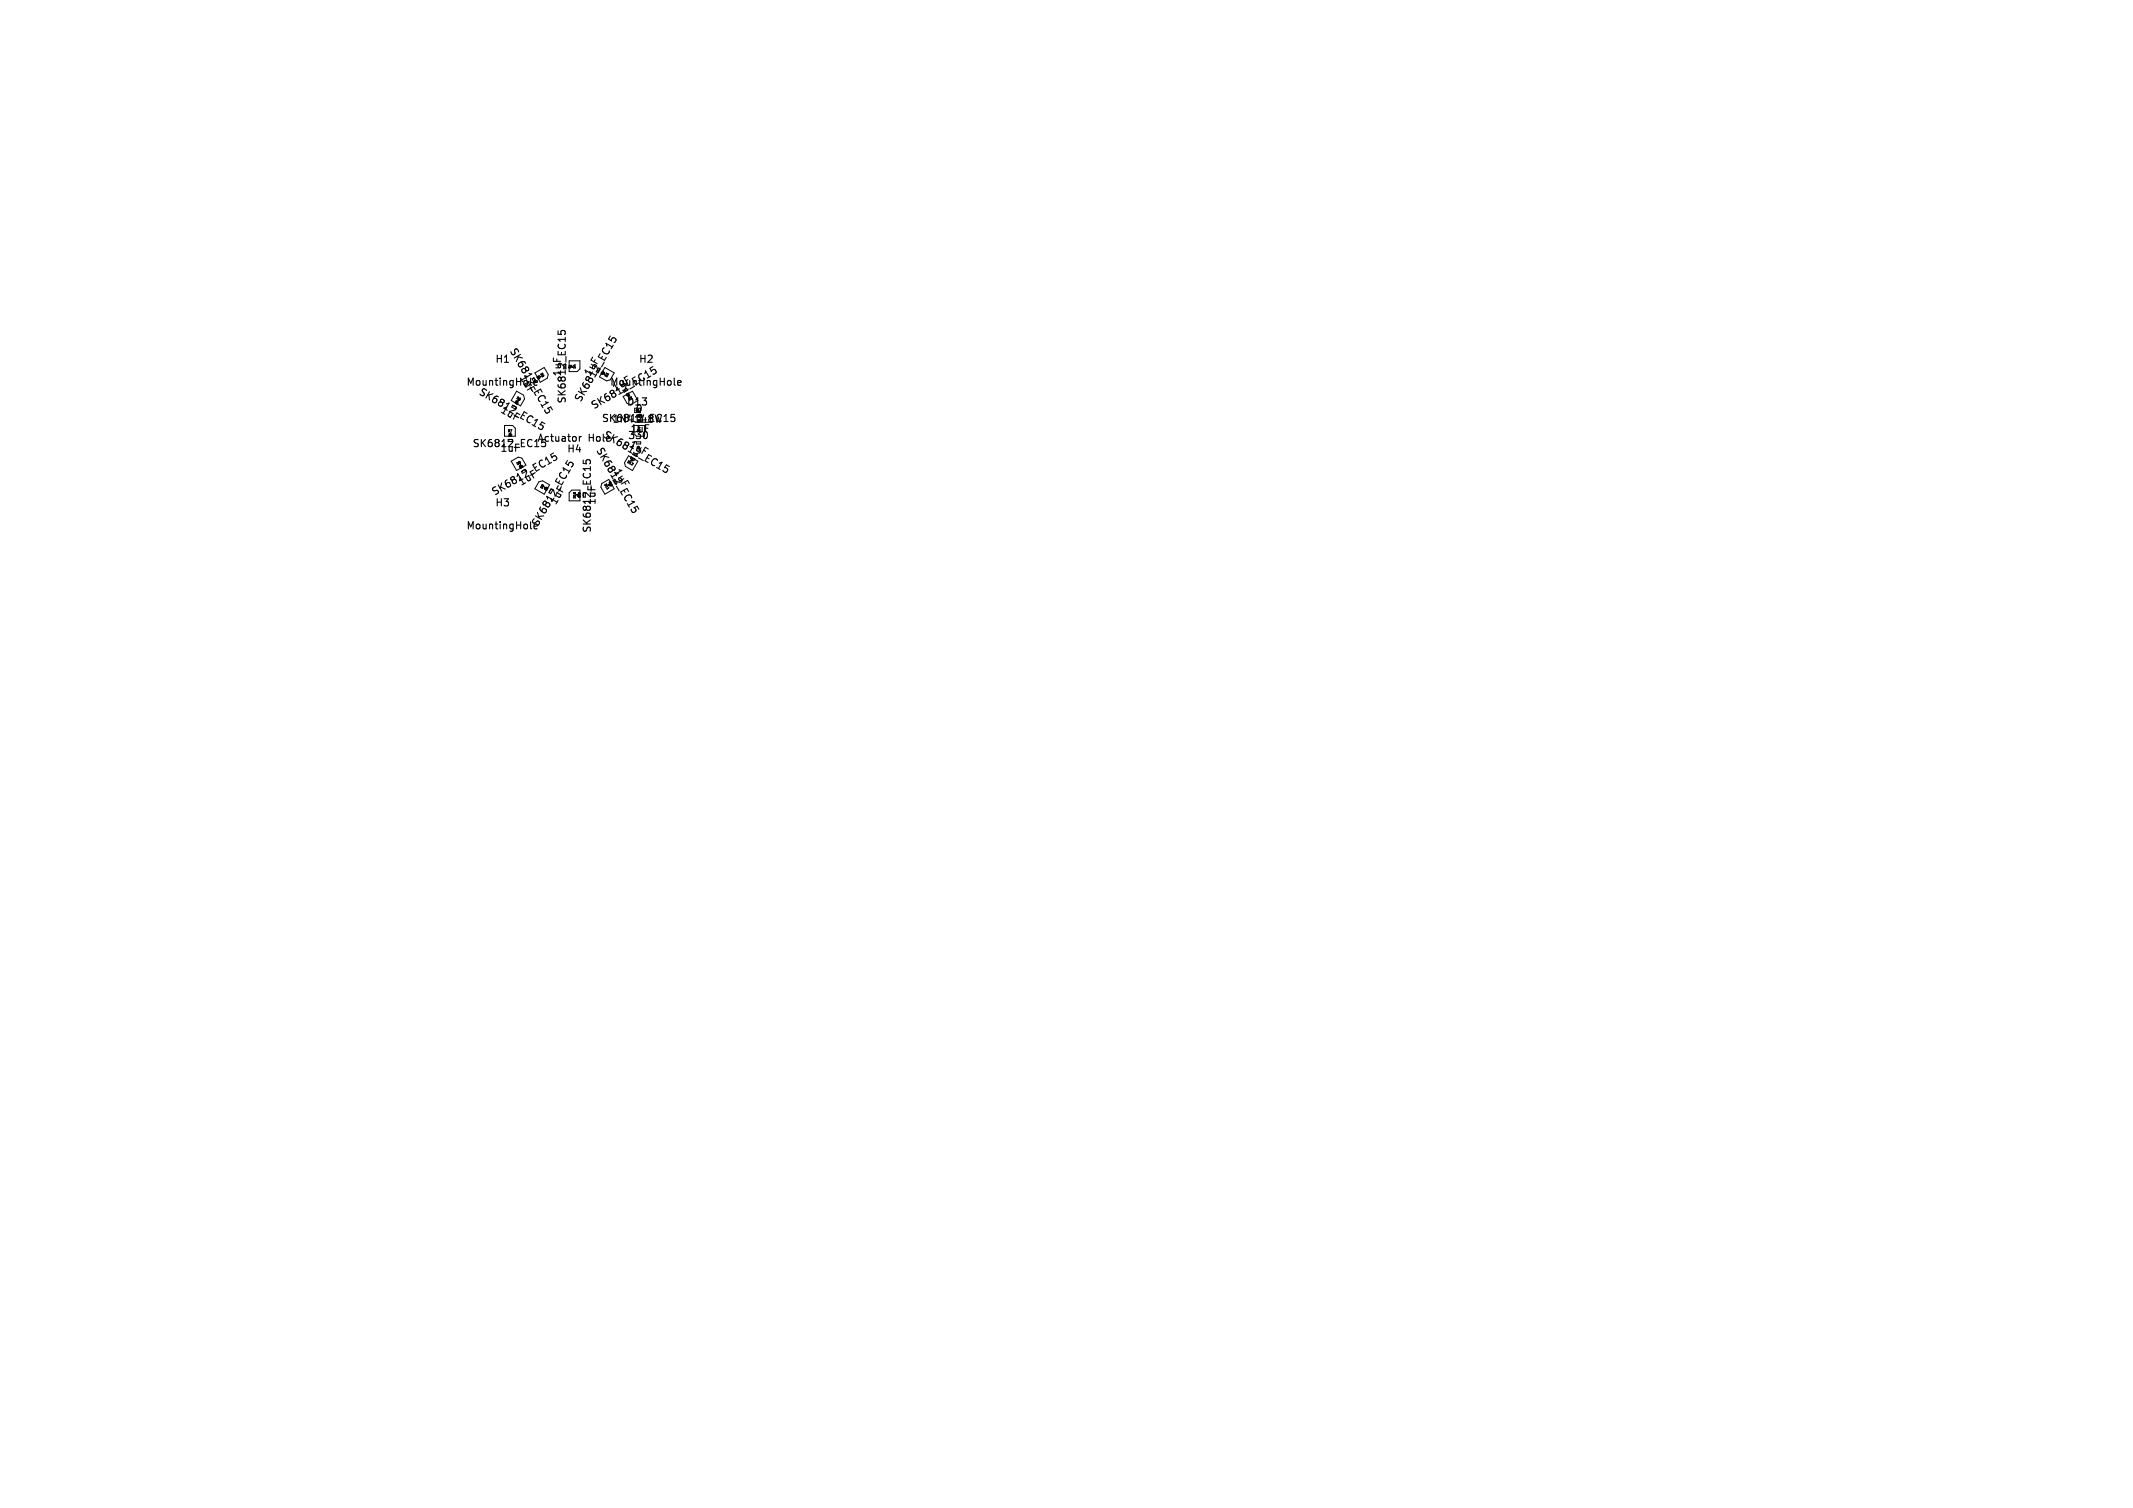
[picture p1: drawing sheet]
<svg xmlns="http://www.w3.org/2000/svg" width="297mm" height="210mm" viewBox="0 0 297 210" stroke-linecap="round" stroke-linejoin="round" font-family="sans-serif">
<defs><g id="words">
<g font-size="1.4">
<text x="64.9" y="53.9">MountingHole</text>
<text x="68.9" y="50.7">H1</text>
<text x="70.8" y="48.9" transform="rotate(60 70.8 48.9)">SK6812_EC15</text>
<text x="72.1" y="52.6" transform="rotate(60 72.1 52.6)">1uF</text>
<text x="78.3" y="52.5" transform="rotate(-90 78.3 52.5)">1uF</text>
<text x="82.3" y="52.7" transform="rotate(-60 82.3 52.7)">1uF</text>
<text x="84.9" y="53.9">MountingHole</text>
<text x="88.9" y="50.7">H2</text>
<text x="66.4" y="55" transform="rotate(30 66.4 55)">SK6812_EC15</text>
<text x="69.5" y="57.5" transform="rotate(30 69.5 57.5)">1uF</text>
<text x="78.9" y="56.3" transform="rotate(-90 78.9 56.3)">SK6812_EC15</text>
<text x="81" y="56.2" transform="rotate(-60 81 56.2)">SK6812_EC15</text>
<text x="82.7" y="57.2" transform="rotate(-30 82.7 57.2)">SK6812_EC15</text>
<text x="83.7" y="58.9">SK6812_EC15</text>
<text x="85.2" y="59">1N4148W</text>
<text x="85.6" y="54.8" transform="rotate(-30 85.6 54.8)">1uF</text>
<text x="87.2" y="56.6">D13</text>
<text x="88.4" y="57.6">0</text>
<text x="65.7" y="62.4">SK6812_EC15</text>
<text x="69.6" y="63.1">1uF</text>
<text x="74.8" y="61.7">Actuator</text>
<text x="78.9" y="63.2">H4</text>
<text x="81.9" y="61.7">Hole</text>
<text x="82.8" y="62.7" transform="rotate(60 82.8 62.7)">SK6812_EC15</text>
<text x="83.8" y="61" transform="rotate(30 83.8 61)">SK6812_EC15</text>
<text x="85.2" y="65.6" transform="rotate(60 85.2 65.6)">1uF</text>
<text x="87.3" y="62.3" transform="rotate(30 87.3 62.3)">1uF</text>
<text x="87.4" y="61.3">330</text>
<text x="87.7" y="60.4">1uF</text>
<text x="68.9" y="69.2" transform="rotate(-30 68.9 69.2)">SK6812_EC15</text>
<text x="68.9" y="70.7">H3</text>
<text x="72.6" y="67.9" transform="rotate(-30 72.6 67.9)">1uF</text>
<text x="77.5" y="70.5" transform="rotate(-60 77.5 70.5)">1uF</text>
<text x="83.1" y="70.4" transform="rotate(-90 83.1 70.4)">1uF</text>
<text x="64.9" y="73.9">MountingHole</text>
<text x="75" y="73.6" transform="rotate(-60 75 73.6)">SK6812_EC15</text>
<text x="82.4" y="74.3" transform="rotate(-90 82.4 74.3)">SK6812_EC15</text>
</g>
<g font-size=".4">
<text x="75.2" y="52.1" transform="rotate(60 75.2 52.1)">D5</text>
<text x="80.2" y="51.4" transform="rotate(-90 80.2 51.4)">D4</text>
<text x="84.5" y="52.6" transform="rotate(-60 84.5 52.6)">D3</text>
<text x="71.8" y="55.5" transform="rotate(30 71.8 55.5)">D6</text>
<text x="87.6" y="55.9" transform="rotate(-30 87.6 55.9)">D2</text>
<text x="70.7" y="60.2">D7</text>
<text x="72.1" y="64.8" transform="rotate(-30 72.1 64.8)">D8</text>
<text x="87.3" y="64.4" transform="rotate(30 87.3 64.4)">D12</text>
<text x="88.6" y="60.2">D1</text>
<text x="75.5" y="68.2" transform="rotate(-60 75.5 68.2)">D9</text>
<text x="80.2" y="69.4" transform="rotate(-90 80.2 69.4)">D10</text>
<text x="84.1" y="67.5" transform="rotate(60 84.1 67.5)">D11</text>
</g>
<g font-size=".3">
<text x="74.7" y="52.4" transform="rotate(60 74.7 52.4)">C5</text>
<text x="79.5" y="51.3" transform="rotate(-90 79.5 51.3)">C4</text>
<text x="83.9" y="52.2" transform="rotate(-60 83.9 52.2)">C3</text>
<text x="71.6" y="56.1" transform="rotate(30 71.6 56.1)">C6</text>
<text x="87.3" y="55.2" transform="rotate(-30 87.3 55.2)">C2</text>
<text x="88.7" y="58.8">R2</text>
<text x="88.9" y="58.1">C1</text>
<text x="70.8" y="60.8">C7</text>
<text x="72.4" y="65.3" transform="rotate(-30 72.4 65.3)">C8</text>
<text x="87.7" y="63.8" transform="rotate(30 87.7 63.8)">C12</text>
<text x="88.6" y="62.5">R1</text>
<text x="76.1" y="68.4" transform="rotate(-60 76.1 68.4)">C9</text>
<text x="80.8" y="69.3" transform="rotate(-90 80.8 69.3)">C10</text>
<text x="84.7" y="67.2" transform="rotate(60 84.7 67.2)">C11</text>
</g>
</g></defs>
<g fill="none" stroke="#000" stroke-width=".15">
<path d="M75.4 59.1l.2 .3-.2 .4M75.9 57.2l.2 .3 .4-.2M75.9 59l-.4-.2-.3 .4M76.7 56.7l.2 .4M77.7 46.1v.4M78.1 46.5v-.3l.2-.2 .4 .1v.4M85 46.8l-.3 .4 .4 .3M85.8 47.2l-.4-.2-.3 .3M90.9 51l-.4 .3M91.2 51.5l.2 .3-.3 .3M93.5 57.7h.4M93.5 58.1h.3l.2 .2-.1 .4h-.4"/>
<path d="M94.5 53h.3v.2l-.4 .1M94.8 53.6l-.3 .1M75.5 62.2h.4M77.1 63.1l-.4 .2M77.3 63.5l.2 .4-.3 .2M79 64.1l-.2 .4 .4 .3M79.8 64.6l-.4-.2-.3 .2M81.2 64.1v.4M81.6 64.5v-.3l.2-.2 .4 .1v.4M87.9 71.1l.3 .3 .3-.2M88.7 70.5l.3 .4M92.7 65.1l.3 .3-.2 .4"/>
<path d="M93.2 65l-.4-.3-.3 .4"/>
</g>
<path d="M70.3 59.3v1.4h1.4v-1.1M79.3 50.3h1.4M79.3 51.7h1.1M79.6 68.3h1.1v1.4h-1.4" fill="none" stroke="#000" stroke-width=".14"/>
<path d="M79.6 50.9l.1 .3h-.3zM70.8 60.4l.3-.1v.4zM80.3 68.9h.4l-.3 .2z" fill="#000" stroke="#000" stroke-width=".14"/>
<use href="#words"/>
</svg>
